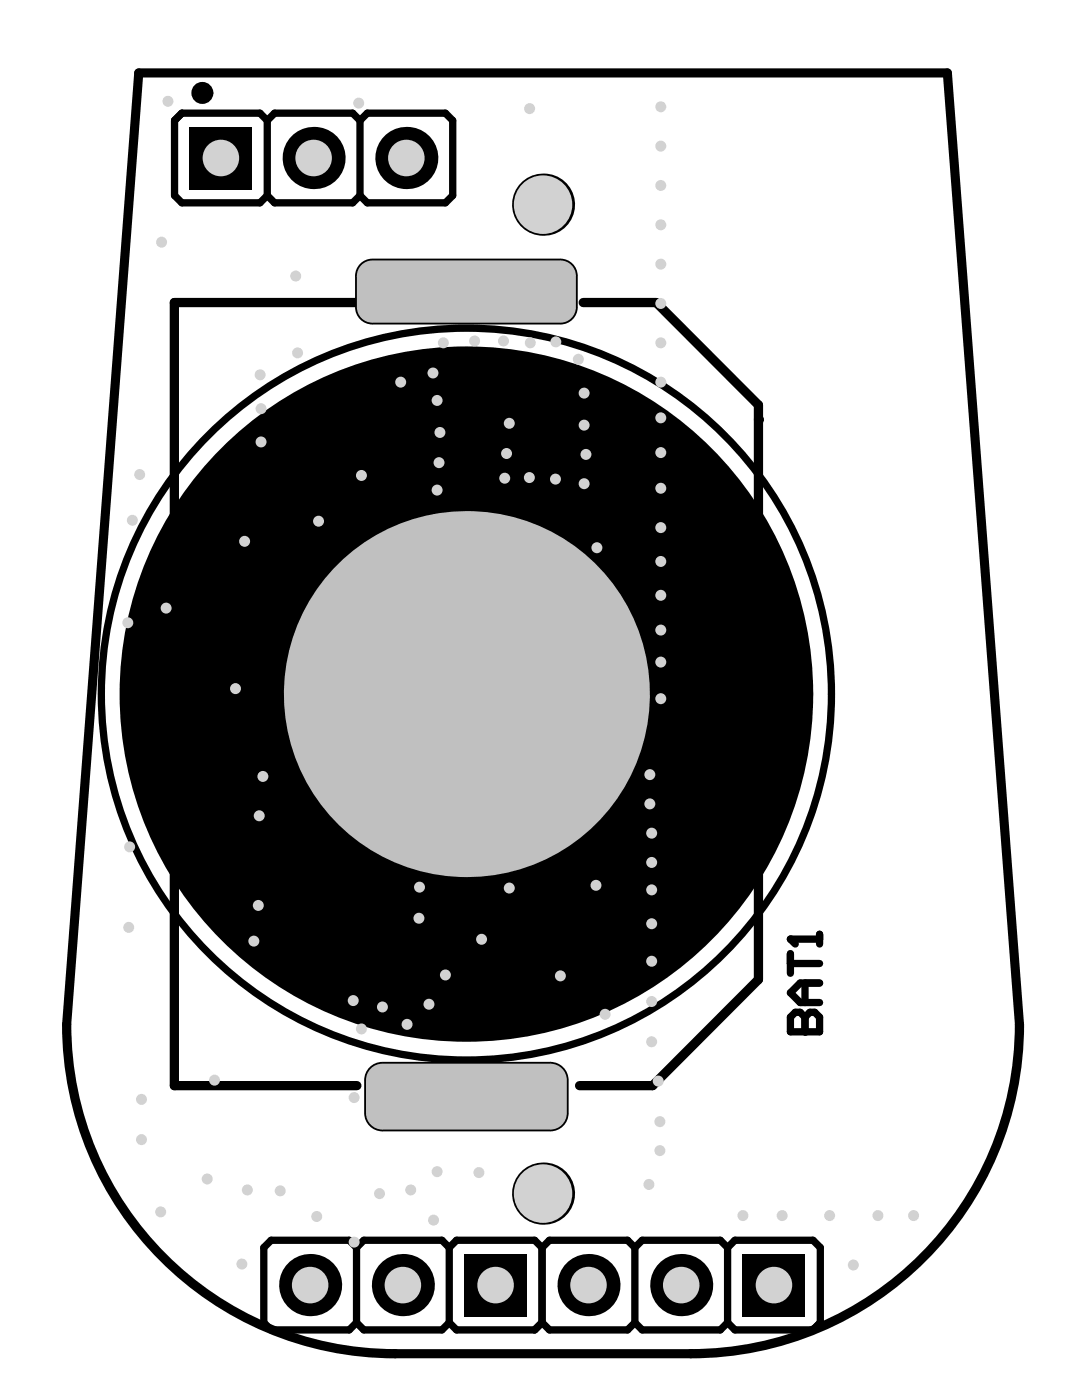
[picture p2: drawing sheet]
<svg xmlns="http://www.w3.org/2000/svg" width="99mm" height="127mm" viewBox="0 0 99 127" stroke-linecap="round" stroke-linejoin="round" font-family="sans-serif">
<g fill="none" stroke="#000" stroke-width=".66">
<path d="M24.3 17.8l.7 .7h7.1l.6-.7M24.3 11l.7-.7h7.1l.6 .7M24.3 11l-.7-.7h-7.1l-.6 .7v6.8l.6 .7h7.1l.7-.7M24.3 11v6.8M32.7 11l.7-.7h7.1l.7 .7v6.8l-.7 .7h-7.1l-.7-.7M32.7 11v6.8M19.7 38.8a33.3 33.3 0 0 1 49.8 5.1 33.3 33.3 0 0 1-11.6 48.7 33.3 33.3 0 0 1-42.6-10.2 33.3 33.3 0 0 1 4.4-43.6zM71.9 86.8v1.7M71.9 87.6h2.6M72.3 92.1h.5l.4 .4 .5-.4h.4l.4 .4v1.4h-2.6v-1.4zM73.2 89.4v1.8M73.2 92.5v1.4"/>
<path d="M74.5 85v.9M74.5 89.4h-1.7l-.9 .9 .9 .9h1.7M74.5 85.4h-2.6l.4 .5M32.4 113.5l.7-.7h7.1l.7 .7M32.4 113.5l-.6-.7h-7.1l-.7 .7v6.8l.7 .7h7.1l.6-.7M32.4 113.5v6.8M40.9 113.5l.6-.7h7.1l.7 .7v6.8l-.7 .7h-7.1l-.6-.7M40.9 113.5v6.8M57.7 113.5l.7-.7h7.1l.7 .7M57.7 113.5l-.6-.7h-7.1l-.7 .7v6.8l.7 .7h7.1l.6-.7M57.7 113.5v6.8M66.2 113.5l.6-.7h7.1l.7 .7v6.8l-.7 .7h-7.1l-.6-.7"/>
<path d="M66.2 113.5v6.8M32.4 120.3l.7 .7h7.1l.7-.7M57.7 120.3l.7 .7h7.1l.7-.7"/>
</g>
<path d="M32.5 27.5h-16.6v71.3h16.6M53 27.5h6.7l9.3 9.3v52.3l-9.6 9.7h-6.7" fill="none" stroke="#000" stroke-width=".84"/>
<g fill="#000">
<circle cx="69" cy="38.2" r=".42"/>
<circle cx="71.9" cy="85.4" r=".33"/>
<circle cx="73.2" cy="93.9" r=".33"/>
</g>
<circle cx="18.4" cy="8.5" r=".5" fill="none" stroke="#000" stroke-width="1"/>
<path d="M26 46.7a23.3 23.3 0 0 1 34.5 1.8 23.3 23.3 0 0 1-5.3 34.1 23.3 23.3 0 0 1-33.4-8.8 23.3 23.3 0 0 1 4.2-27.1z" fill="none" stroke="#000" stroke-width="16.6"/>
<path d="M42.3 114.1h5.6v5.6h-5.6z" fill-rule="evenodd" fill="#000"/>
<circle cx="45.1" cy="116.9" r="1.66" fill="#d2d2d2"/>
<path d="M67.6 114.1h5.6v5.6h-5.6z" fill-rule="evenodd" fill="#000"/>
<circle cx="70.4" cy="116.9" r="1.66" fill="#d2d2d2"/>
<circle cx="53.5" cy="116.9" r="2.83" fill="#000"/>
<circle cx="53.5" cy="116.9" r="1.66" fill="#d2d2d2"/>
<circle cx="62" cy="116.9" r="2.83" fill="#000"/>
<circle cx="62" cy="116.9" r="1.66" fill="#d2d2d2"/>
<circle cx="49.4" cy="18.6" r="2.83" fill="#000"/>
<circle cx="49.4" cy="18.6" r="2.66" fill="#d2d2d2"/>
<circle cx="28.2" cy="116.9" r="2.83" fill="#000"/>
<circle cx="28.2" cy="116.9" r="1.66" fill="#d2d2d2"/>
<circle cx="28.5" cy="14.4" r="2.83" fill="#000"/>
<circle cx="28.5" cy="14.4" r="1.66" fill="#d2d2d2"/>
<path d="M17.3 11.5h5.6v5.7h-5.6z" fill-rule="evenodd" fill="#000"/>
<circle cx="20.1" cy="14.4" r="1.66" fill="#d2d2d2"/>
<circle cx="49.4" cy="108.6" r="2.83" fill="#000"/>
<circle cx="49.4" cy="108.6" r="2.66" fill="#d2d2d2"/>
<circle cx="36.6" cy="116.9" r="2.83" fill="#000"/>
<circle cx="36.6" cy="116.9" r="1.66" fill="#d2d2d2"/>
<circle cx="37" cy="14.4" r="2.83" fill="#000"/>
<circle cx="37" cy="14.4" r="1.66" fill="#d2d2d2"/>
<g fill="#000">
<path d="M33.9 23.5h17.1l1.5 1.6v2.8l-1.5 1.6h-17.1l-1.6-1.6v-2.8z" fill-rule="evenodd"/>
<path d="M34.8 96.6h15.3l1.6 1.7v3l-1.6 1.6h-15.3l-1.7-1.6v-3z" fill-rule="evenodd"/>
</g>
<g fill="#000">
<path d="M32.3 25.1h1.6zM32.9 23.8l.5-.2 .5-.1v1.6h-1.6l.1-.5 .2-.4z"/>
<path d="M33.9 27.9v1.6zM32.3 27.9h1.6v1.6a1.58 1.58 0 0 1-1.6-1.6z"/>
<path d="M51 27.9h1.5zM51 27.9h1.5a1.58 1.58 0 0 1-1.5 1.6z"/>
<path d="M51 23.5v1.6zM51 23.5a1.58 1.58 0 0 1 1.5 1.6h-1.5z"/>
<path d="M33.1 98.3h1.7zM33.6 97.1l.7-.4 .5-.1v1.7h-1.7l.1-.5z"/>
<path d="M50.1 96.6v1.7zM50.1 96.6a1.66 1.66 0 0 1 1.6 1.7h-1.6z"/>
<path d="M34.8 101.3v1.6zM33.1 101.3h1.7v1.6a1.66 1.66 0 0 1-1.7-1.6z"/>
<path d="M50.1 101.3h1.6zM50.1 101.3h1.6a1.66 1.66 0 0 1-1.6 1.6z"/>
<circle cx="42.4" cy="63.1" r="16.8"/>
</g>
<path d="M6.1 93.2l6.5-86.6h73.6l6.5 86.6M35.9 123.1h26.9" fill="none" stroke="#000" stroke-width=".83"/>
<path d="M6.1 93.2a29.9 29.9 0 0 0 29.8 29.9M92.7 93.2a29.9 29.9 0 0 1-29.9 29.9" fill="none" stroke="#000" stroke-width=".84"/>
<g fill="#d2d2d2">
<circle cx="37.4" cy="108.2" r=".5"/>
<circle cx="39.8" cy="106.6" r=".5"/>
<circle cx="32.6" cy="9.4" r=".5"/>
<circle cx="42.3" cy="73.5" r=".5"/>
<circle cx="14.7" cy="22" r=".5"/>
<circle cx="15.3" cy="9.2" r=".5"/>
<circle cx="48.2" cy="9.9" r=".5"/>
<circle cx="12" cy="47.3" r=".5"/>
<circle cx="22" cy="115" r=".5"/>
<circle cx="77.6" cy="115.1" r=".5"/>
<circle cx="27.1" cy="32.1" r=".5"/>
<circle cx="52.7" cy="58.4" r=".5"/>
<circle cx="54" cy="55.7" r=".5"/>
<circle cx="52.3" cy="54.1" r=".5"/>
<circle cx="53.7" cy="52.4" r=".5"/>
<circle cx="52.1" cy="50.6" r=".5"/>
<circle cx="54.3" cy="49.8" r=".5"/>
<circle cx="41.2" cy="50.7" r=".5"/>
<circle cx="41.3" cy="53.5" r=".5"/>
<circle cx="46.3" cy="51.3" r=".5"/>
<circle cx="46.2" cy="54.8" r=".5"/>
<circle cx="45.7" cy="62.6" r=".5"/>
<circle cx="45.3" cy="59.6" r=".5"/>
<circle cx="56.1" cy="70.5" r=".5"/>
<circle cx="49.2" cy="70.5" r=".5"/>
<circle cx="53" cy="69.5" r=".5"/>
<circle cx="53" cy="61.3" r=".5"/>
<circle cx="53" cy="64" r=".5"/>
<circle cx="53" cy="66.6" r=".5"/>
<circle cx="51" cy="88.8" r=".5"/>
<circle cx="55" cy="92.3" r=".5"/>
<circle cx="54.2" cy="80.5" r=".5"/>
<circle cx="79.9" cy="110.6" r=".5"/>
<circle cx="83.1" cy="110.6" r=".5"/>
<circle cx="75.5" cy="110.6" r=".5"/>
<circle cx="71.1" cy="110.6" r=".5"/>
<circle cx="67.6" cy="110.6" r=".5"/>
<circle cx="60" cy="104.7" r=".5"/>
<circle cx="60" cy="102" r=".5"/>
<circle cx="59.9" cy="98.3" r=".5"/>
<circle cx="59.3" cy="94.8" r=".5"/>
<circle cx="59.3" cy="91.1" r=".5"/>
<circle cx="59.3" cy="87.4" r=".5"/>
<circle cx="59.3" cy="84" r=".5"/>
<circle cx="59.3" cy="80.9" r=".5"/>
<circle cx="59.3" cy="78.5" r=".5"/>
<circle cx="59.3" cy="75.8" r=".5"/>
<circle cx="59.1" cy="73.1" r=".5"/>
<circle cx="59.1" cy="70.5" r=".5"/>
<circle cx="46.3" cy="38.5" r=".5"/>
<circle cx="46.1" cy="41.3" r=".5"/>
<circle cx="45.9" cy="43.5" r=".5"/>
<circle cx="48.1" cy="43.4" r=".5"/>
<circle cx="50.5" cy="43.6" r=".5"/>
<circle cx="53.1" cy="44" r=".5"/>
<circle cx="53.3" cy="41.3" r=".5"/>
<circle cx="53.1" cy="38.7" r=".5"/>
<circle cx="53.1" cy="35.8" r=".5"/>
<circle cx="60.1" cy="9.7" r=".5"/>
<circle cx="60.1" cy="13.3" r=".5"/>
<circle cx="60.1" cy="16.9" r=".5"/>
<circle cx="60.1" cy="20.4" r=".5"/>
<circle cx="60.1" cy="24" r=".5"/>
<circle cx="60.1" cy="27.6" r=".5"/>
<circle cx="60.1" cy="31.2" r=".5"/>
<circle cx="60.1" cy="34.8" r=".5"/>
<circle cx="60.1" cy="38" r=".5"/>
<circle cx="60.1" cy="41.2" r=".5"/>
<circle cx="60.1" cy="44.4" r=".5"/>
<circle cx="60.1" cy="48" r=".5"/>
<circle cx="60.1" cy="51.1" r=".5"/>
<circle cx="60.1" cy="54.2" r=".5"/>
<circle cx="60.1" cy="57.3" r=".5"/>
<circle cx="60.1" cy="60.2" r=".5"/>
<circle cx="60.1" cy="63.6" r=".5"/>
<circle cx="52.6" cy="32.7" r=".5"/>
<circle cx="50.6" cy="31.1" r=".5"/>
<circle cx="48.2" cy="31.2" r=".5"/>
<circle cx="45.8" cy="31" r=".5"/>
<circle cx="43.2" cy="31" r=".5"/>
<circle cx="40.3" cy="31.2" r=".5"/>
<circle cx="39.4" cy="33.9" r=".5"/>
<circle cx="39.8" cy="36.4" r=".5"/>
<circle cx="40" cy="39.3" r=".5"/>
<circle cx="39.9" cy="42.1" r=".5"/>
<circle cx="39.8" cy="44.6" r=".5"/>
<circle cx="39.7" cy="47.2" r=".5"/>
<circle cx="36.4" cy="34.8" r=".5"/>
<circle cx="26.9" cy="25.1" r=".5"/>
<circle cx="23.7" cy="34.1" r=".5"/>
<circle cx="23.7" cy="37.2" r=".5"/>
<circle cx="23.7" cy="40.2" r=".5"/>
<circle cx="12.7" cy="43.2" r=".5"/>
<circle cx="11.6" cy="56.6" r=".5"/>
<circle cx="15.1" cy="55.3" r=".5"/>
<circle cx="23.1" cy="85.6" r=".5"/>
<circle cx="23.5" cy="82.4" r=".5"/>
<circle cx="25.5" cy="108.3" r=".5"/>
<circle cx="22.5" cy="108.2" r=".5"/>
<circle cx="28.8" cy="110.7" r=".5"/>
<circle cx="12.9" cy="100" r=".5"/>
<circle cx="14.6" cy="110.2" r=".5"/>
<circle cx="43.6" cy="106.7" r=".5"/>
<circle cx="39.4" cy="111" r=".5"/>
<circle cx="43.8" cy="85.4" r=".5"/>
<circle cx="46.3" cy="80.8" r=".5"/>
<circle cx="38.1" cy="83.5" r=".5"/>
<circle cx="38.2" cy="80.7" r=".5"/>
<circle cx="37.3" cy="65.5" r=".5"/>
<circle cx="29" cy="65.5" r=".5"/>
<circle cx="29" cy="57.6" r=".5"/>
<circle cx="37.3" cy="57.6" r=".5"/>
<circle cx="33.1" cy="61.6" r=".5"/>
<circle cx="32.9" cy="43.3" r=".5"/>
<circle cx="19.5" cy="98.3" r=".5"/>
<circle cx="40.5" cy="88.7" r=".5"/>
<circle cx="11.7" cy="84.4" r=".5"/>
<circle cx="12.9" cy="103.7" r=".5"/>
<circle cx="18.8" cy="107.2" r=".5"/>
<circle cx="39" cy="91.4" r=".5"/>
<circle cx="37" cy="93.2" r=".5"/>
<circle cx="32.2" cy="113" r=".5"/>
<circle cx="34.5" cy="108.6" r=".5"/>
<circle cx="32.2" cy="99.8" r=".5"/>
<circle cx="34.8" cy="91.6" r=".5"/>
<circle cx="11.8" cy="77" r=".5"/>
<circle cx="23.6" cy="74.2" r=".5"/>
<circle cx="22.2" cy="49.2" r=".5"/>
<circle cx="29" cy="47.4" r=".5"/>
<circle cx="32.1" cy="91" r=".5"/>
<circle cx="32.9" cy="93.6" r=".5"/>
<circle cx="59" cy="107.7" r=".5"/>
<circle cx="23.9" cy="70.6" r=".5"/>
<circle cx="21.4" cy="62.6" r=".5"/>
</g>
<path d="M42.4 114.2h5.3v5.4h-5.3z" fill-rule="evenodd" fill="#000"/>
<circle cx="45.1" cy="116.9" r="1.66" fill="#d2d2d2"/>
<path d="M67.7 114.2h5.4v5.4h-5.4z" fill-rule="evenodd" fill="#000"/>
<circle cx="70.4" cy="116.9" r="1.66" fill="#d2d2d2"/>
<circle cx="53.5" cy="116.9" r="2.66" fill="#000"/>
<circle cx="53.5" cy="116.9" r="1.66" fill="#d2d2d2"/>
<circle cx="62" cy="116.9" r="2.66" fill="#000"/>
<circle cx="62" cy="116.9" r="1.66" fill="#d2d2d2"/>
<circle cx="28.2" cy="116.9" r="2.66" fill="#000"/>
<circle cx="28.2" cy="116.9" r="1.66" fill="#d2d2d2"/>
<circle cx="28.5" cy="14.4" r="2.66" fill="#000"/>
<circle cx="28.5" cy="14.4" r="1.66" fill="#d2d2d2"/>
<path d="M17.4 11.7h5.3v5.3h-5.3z" fill-rule="evenodd" fill="#000"/>
<circle cx="20.1" cy="14.4" r="1.66" fill="#d2d2d2"/>
<circle cx="36.6" cy="116.9" r="2.66" fill="#000"/>
<circle cx="36.6" cy="116.9" r="1.66" fill="#d2d2d2"/>
<circle cx="37" cy="14.4" r="2.66" fill="#000"/>
<circle cx="37" cy="14.4" r="1.66" fill="#d2d2d2"/>
<g fill="#c0c0c0">
<path d="M33.9 23.7h17.1l1.4 1.4v2.8l-1.4 1.5h-17.1l-1.4-1.5v-2.8z" fill-rule="evenodd"/>
<path d="M34.8 96.8h15.3l1.5 1.5v3l-1.5 1.5h-15.3l-1.5-1.5v-3z" fill-rule="evenodd"/>
</g>
<g fill="#c0c0c0">
<path d="M32.5 25.1h1.4zM33 24l.4-.2 .5-.1v1.4h-1.4v-.4l.2-.4z"/>
<path d="M33.9 27.9v1.5zM32.5 27.9h1.4v1.5a1.41 1.41 0 0 1-1.4-1.5z"/>
<path d="M51 27.9h1.4zM51 27.9h1.4a1.41 1.41 0 0 1-1.4 1.5z"/>
<path d="M51 23.7v1.4zM51 23.7a1.41 1.41 0 0 1 1.4 1.4h-1.4z"/>
<path d="M33.3 98.3h1.5zM33.9 97l.4-.2h.5v1.5h-1.5l.1-.5 .2-.4z"/>
<path d="M34.8 101.3v1.5zM33.3 101.3h1.5v1.5a1.5 1.5 0 0 1-1.5-1.5z"/>
<path d="M50.1 101.3h1.5zM50.1 101.3h1.5a1.5 1.5 0 0 1-1.5 1.5z"/>
<path d="M50.1 96.8v1.5zM50.1 96.8a1.5 1.5 0 0 1 1.5 1.5h-1.5z"/>
<circle cx="42.4" cy="63.1" r="16.6"/>
</g>
</svg>
